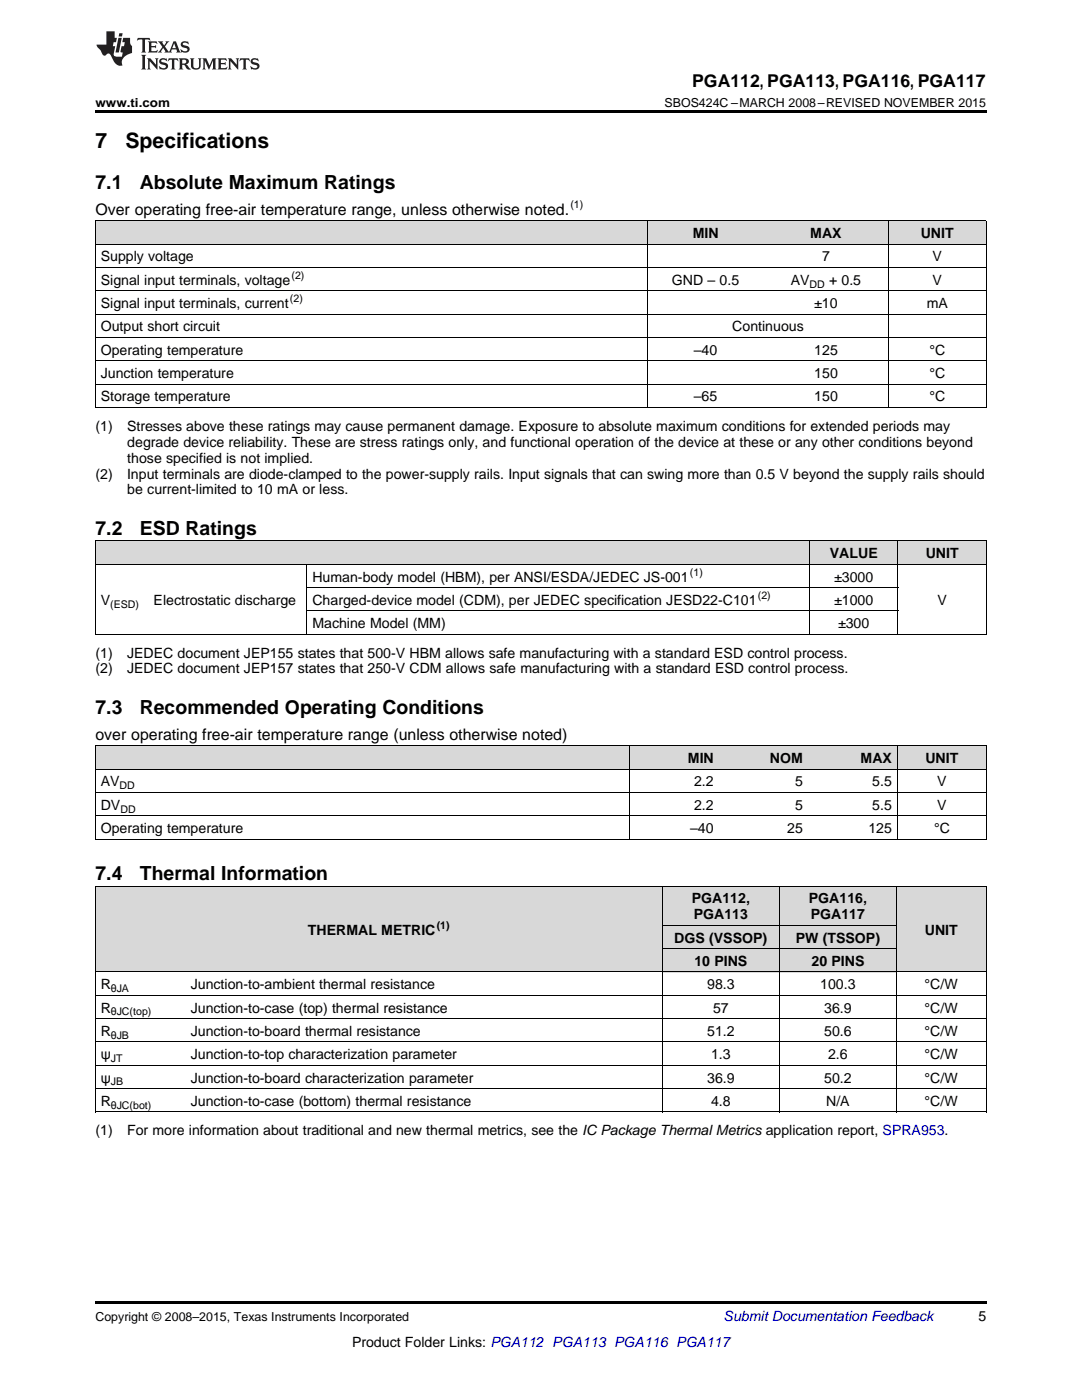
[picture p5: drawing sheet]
<svg xmlns="http://www.w3.org/2000/svg" width="216mm" height="279mm" viewBox="0 0 216 279" stroke-linecap="round" stroke-linejoin="round" font-family="sans-serif">
<defs><g id="words">
<g font-size="4.2">
<text x="19" y="29.6">7</text>
<text x="25" y="29.6">Specifications</text>
</g>
<g font-size="3.9">
<text x="19" y="37.7">7.1</text>
<text x="27.9" y="37.7">Absolute Maximum Ratings</text>
<text x="19" y="106.8">7.2</text>
<text x="27.9" y="106.8">ESD Ratings</text>
<text x="19" y="142.5">7.3</text>
<text x="27.9" y="142.5">Recommended Operating Conditions</text>
<text x="19" y="175.6">7.4</text>
<text x="27.9" y="175.6">Thermal Information</text>
</g>
<text font-size="3.5" x="138.1" y="17.3">PGA112, PGA113, PGA116, PGA117</text>
<g font-size="3.2">
<text x="19" y="42.9">Over operating free-air temperature range, unless otherwise noted.</text>
<text x="19" y="147.6">over operating free-air temperature range (unless otherwise noted)</text>
</g>
<g font-size="2.8">
<text x="138.2" y="47.5">MIN</text>
<text x="161.7" y="47.5">MAX</text>
<text x="183.7" y="47.5">UNIT</text>
<text x="20.1" y="52.2">Supply voltage</text>
<text x="164" y="52.2">7</text>
<text x="186.1" y="52.2">V</text>
<text x="20.1" y="56.8">Signal input terminals, voltage</text>
<text x="134.1" y="56.8">GND – 0.5</text>
<text x="157.8" y="56.8">AV</text>
<text x="165.4" y="56.8">+ 0.5</text>
<text x="186.1" y="56.8">V</text>
<text x="20.1" y="61.5">Signal input terminals, current</text>
<text x="162.5" y="61.5">±10</text>
<text x="184.9" y="61.5">mA</text>
<text x="20.1" y="66.1">Output short circuit</text>
<text x="20.1" y="70.8">Operating temperature</text>
<text x="138.4" y="70.8">–40</text>
<text x="146.1" y="66.1">Continuous</text>
<text x="162.5" y="70.8">125</text>
<text x="185.5" y="70.8">°C</text>
<text x="20.1" y="75.5">Junction temperature</text>
<text x="162.5" y="75.5">150</text>
<text x="185.5" y="75.5">°C</text>
<text x="20.1" y="80.1">Storage temperature</text>
<text x="138.4" y="80.1">–65</text>
<text x="162.5" y="80.1">150</text>
<text x="185.5" y="80.1">°C</text>
<text x="19" y="86">(1)</text>
<text x="25.4" y="86">Stresses above these ratings may cause permanent damage. Exposure to absolute maximum conditions for extended periods may</text>
<text x="25.4" y="89.1">degrade device reliability. These are stress ratings only, and functional operation of the device at these or any other conditions beyond</text>
<text x="19" y="95.5">(2)</text>
<text x="25.4" y="95.5">Input terminals are diode-clamped to the power-supply rails. Input signals that can swing more than 0.5 V beyond the supply rails should</text>
<text x="25.4" y="92.3">those specified is not implied.</text>
<text x="25.4" y="98.7">be current-limited to 10 mA or less.</text>
<text x="165.6" y="111.4">VALUE</text>
<text x="184.7" y="111.4">UNIT</text>
<text x="62.3" y="116.1">Human-body model (HBM), per ANSI/ESDA/JEDEC JS-001</text>
<text x="166.5" y="116.1">±3000</text>
<text x="20.1" y="120.7">V</text>
<text x="30.7" y="120.7">Electrostatic discharge</text>
<text x="62.3" y="120.7">Charged-device model (CDM), per JEDEC specification JESD22-C101</text>
<text x="62.3" y="125.4">Machine Model (MM)</text>
<text x="166.5" y="120.7">±1000</text>
<text x="167.3" y="125.4">±300</text>
<text x="187" y="120.7">V</text>
<text x="19" y="131.2">(1)</text>
<text x="25.4" y="131.2">JEDEC document JEP155 states that 500-V HBM allows safe manufacturing with a standard ESD control process.</text>
<text x="19" y="134.4">(2)</text>
<text x="25.4" y="134.4">JEDEC document JEP157 states that 250-V CDM allows safe manufacturing with a standard ESD control process.</text>
<text x="137.3" y="152.3">MIN</text>
<text x="153.6" y="152.3">NOM</text>
<text x="171.7" y="152.3">MAX</text>
<text x="184.6" y="152.3">UNIT</text>
<text x="20.1" y="157">AV</text>
<text x="20.1" y="161.6">DV</text>
<text x="138.5" y="157">2.2</text>
<text x="138.5" y="161.6">2.2</text>
<text x="158.6" y="157">5</text>
<text x="158.6" y="161.6">5</text>
<text x="174.1" y="157">5.5</text>
<text x="174.1" y="161.6">5.5</text>
<text x="187" y="157">V</text>
<text x="187" y="161.6">V</text>
<text x="20.1" y="166.3">Operating temperature</text>
<text x="137.7" y="166.3">–40</text>
<text x="157.1" y="166.3">25</text>
<text x="173.3" y="166.3">125</text>
<text x="186.4" y="166.3">°C</text>
<text x="138" y="180.3">PGA112,</text>
<text x="138.4" y="183.4">PGA113</text>
<text x="161.4" y="180.3">PGA116,</text>
<text x="161.8" y="183.4">PGA117</text>
<text x="61.5" y="186.5">THERMAL METRIC</text>
<text x="134.5" y="188.1">DGS (VSSOP)</text>
<text x="158.8" y="188.1">PW (TSSOP)</text>
<text x="184.5" y="186.5">UNIT</text>
<text x="20.1" y="197.4">R</text>
<text x="38.1" y="197.4">Junction-to-ambient thermal resistance</text>
<text x="138.6" y="192.8">10 PINS</text>
<text x="141.1" y="197.4">98.3</text>
<text x="161.9" y="192.8">20 PINS</text>
<text x="163.7" y="197.4">100.3</text>
<text x="184.5" y="197.4">°C/W</text>
<text x="20.1" y="202.1">R</text>
<text x="38.1" y="202.1">Junction-to-case (top) thermal resistance</text>
<text x="142.3" y="202.1">57</text>
<text x="164.5" y="202.1">36.9</text>
<text x="184.5" y="202.1">°C/W</text>
<text x="20.1" y="206.7">R</text>
<text x="38.1" y="206.7">Junction-to-board thermal resistance</text>
<text x="141.1" y="206.7">51.2</text>
<text x="164.5" y="206.7">50.6</text>
<text x="184.5" y="206.7">°C/W</text>
<text x="20.1" y="211.4">ψ</text>
<text x="38.1" y="211.4">Junction-to-top characterization parameter</text>
<text x="141.9" y="211.4">1.3</text>
<text x="165.2" y="211.4">2.6</text>
<text x="184.5" y="211.4">°C/W</text>
<text x="20.1" y="216">ψ</text>
<text x="20.1" y="220.7">R</text>
<text x="38.1" y="216">Junction-to-board characterization parameter</text>
<text x="38.1" y="220.7">Junction-to-case (bottom) thermal resistance</text>
<text x="141.1" y="216">36.9</text>
<text x="141.9" y="220.7">4.8</text>
<text x="164.5" y="216">50.2</text>
<text x="164.9" y="220.7">N/A</text>
<text x="184.5" y="216">°C/W</text>
<text x="184.5" y="220.7">°C/W</text>
<text x="19" y="226.6">(1)</text>
<text x="25.4" y="226.6">For more information about traditional and new thermal metrics, see the IC Package Thermal Metrics application report, SPRA953.</text>
<text x="195.3" y="263.6">5</text>
<text x="70.2" y="268.9">Product Folder Links: PGA112 PGA113 PGA116 PGA117</text>
</g>
<text font-size="2.8" fill="#0000c8" x="144.4" y="263.6">Submit Documentation Feedback</text>
<g font-size="2.5">
<text x="19" y="21.4">www.ti.com</text>
<text x="132.6" y="21.4">SBOS424C –MARCH 2008–REVISED NOVEMBER 2015</text>
<text x="19" y="263.6">Copyright © 2008–2015, Texas Instruments Incorporated</text>
</g>
<g font-size="2.1">
<text x="113.8" y="41.6">(1)</text>
<text x="58.2" y="55.7">(2)</text>
<text x="161.5" y="57.4">DD</text>
<text x="57.9" y="60.4">(2)</text>
<text x="137.7" y="114.9">(1)</text>
<text x="151.2" y="119.6">(2)</text>
<text x="22" y="121.3">(ESD)</text>
<text x="23.8" y="157.5">DD</text>
<text x="24" y="162.2">DD</text>
<text x="87.1" y="185.4">(1)</text>
<text x="22.1" y="198">θJA</text>
<text x="22.1" y="202.6">θJC(top)</text>
<text x="22.1" y="207.3">θJB</text>
<text x="22.1" y="211.9">JT</text>
<text x="22.1" y="216.6">JB</text>
<text x="22.1" y="221.3">θJC(bot)</text>
</g>
</g></defs>
<g fill="#d8d8d8">
<path d="M19 176.9h18v17.1h-18z"/>
<path d="M37 176.9h95.2v17.1h-95.2z"/>
<path d="M132.2 189.4h23.3v4.6h-23.3z"/>
<path d="M155.5 189.4h23.4v4.6h-23.4z"/>
<path d="M178.9 176.9h17.9v17.1h-17.9z"/>
<path d="M132.2 184.7h23.3v4.7h-23.3z"/>
<path d="M155.5 184.7h23.4v4.7h-23.4z"/>
<path d="M132.2 176.9h23.3v7.8h-23.3z"/>
<path d="M155.5 176.9h23.4v7.8h-23.4z"/>
<path d="M19 148.9h53.4v4.7h-53.4z"/>
<path d="M72.4 148.9h53.3v4.7h-53.3z"/>
<path d="M125.7 148.9h17.8v4.7h-17.8z"/>
<path d="M143.5 148.9h17.8v4.7h-17.8z"/>
<path d="M161.3 148.9h17.8v4.7h-17.8z"/>
<path d="M179.1 148.9h17.7v4.7h-17.7z"/>
<path d="M19 108h10.6v4.7h-10.6z"/>
<path d="M29.6 108h31.7v4.7h-31.7z"/>
<path d="M61.3 108h100.3v4.7h-100.3z"/>
<path d="M161.6 108h17.6v4.7h-17.6z"/>
<path d="M179.2 108h17.6v4.7h-17.6z"/>
<path d="M19 44.1h19.6v4.7h-19.6z"/>
<path d="M38.6 44.1h90.7v4.7h-90.7z"/>
<path d="M129.3 44.1h23.1v4.7h-23.1z"/>
<path d="M152.4 44.1h24.9v4.7h-24.9z"/>
<path d="M177.3 44.1h19.5v4.7h-19.5z"/>
</g>
<g fill="#000">
<path d="M19 22h177.8v.5h-177.8zM19 126.6h.2zM61.2 126.6h.1zM161.5 126.6h.1zM179.1 126.6h.1zM196.7 126.6h.1zM19 167.5h.2zM125.6 167.5h.1zM179 167.5h.1zM196.7 167.5h.1zM19 221.9l.2 .1zM132.1 221.9l.1 .1z"/>
<path d="M155.4 221.9l.1 .1zM178.8 221.9l.1 .1zM196.7 221.9l.1 .1zM19 259.7h177.8v.5h-177.8z"/>
</g>
<g fill="none" stroke="#000" stroke-width=".2">
<path d="M19 58h177.8M19 53.4h177.8M19 48.7h177.8M19 44.1h177.8M19.1 44.1v37.3M129.2 44.1v37.3M177.2 44.1v37.3M196.8 44.1v37.3M19 76.7h177.8M19 72h177.8M19 67.4h177.8M19 62.7h177.8"/>
<path d="M19 81.3h177.8M19 112.6h177.8M19 108h177.8M19.1 108v18.6M61.2 112.6v14M61.3 117.3h117.9M161.6 108v18.6M179.2 108v18.6M196.8 108v18.6M19 126.6h177.8M61.3 121.9h117.9M19 158.2h177.8"/>
<path d="M19 153.5h177.8M19 148.9h177.8M19.1 148.9v18.6M125.7 148.9v18.6M179 148.9v18.6M196.8 148.9v18.6M19 176.8h177.8M19 167.5h177.8M19 162.8h177.8M19.1 176.8v45.2M132.1 176.8v45.2M155.5 176.8v45.2"/>
<path d="M178.8 176.8v45.2M196.8 176.8v45.2M19 198.6h177.8M19 194h177.8M132.2 189.3h46.7M132.2 184.7h46.7M19 217.3h177.8M19 212.6h177.8M19 207.9h177.8M19 203.3h177.8M19 221.9h177.8"/>
</g>
<g fill="#231f20">
<path d="M27.5 7.6l-.1 .5 .4-.2h.6v.1v2.1l-.2 .4h1l-.3-.4v-2.1l.1-.1h.5l.5 .2-.2-.5zM29.5 8.3l.2 .3v1.5l-.2 .4h1.8l.2-.6a1.04 1.04 0 0 1-1.3 .2v-.7h.6l.3 .2v-.6l-.3 .2h-.6v-.6l.8-.1 .4 .3-.2-.5zM31.5 8.3l.9 1.1-.9 1.1h.8l-.2-.2 .5-.7 .4 .7-.2 .2h1.5l-.1-.2 .1-.4h.9l.1 .4-.2 .2h1l-.3-.3-.7-1.9h-.5l-.9 2-.8-1 .9-1h-.8l.1 .3-.3 .5-.4-.6 .2-.2zM34.7 8.6l.4 1h-.7zM36.3 8.4a.63 .63 0 0 0-.2 .7 .63 .63 0 0 0 .6 .4l.6 .2 .1 .2a.75 .75 0 0 1-.7 .4 .75 .75 0 0 1-.6-.5l.1 .7 .1-.1a1.11 1.11 0 0 0 1.5-.6 1.13 1.13 0 0 0-1.2-.8l-.1-.4a1.04 1.04 0 0 1 1.2 .2l-.2-.5-.1 .1-.5-.2zM28.2 10.9l.2 .4v2.2l-.2 .4h1l-.3-.4v-2.2l.3-.4zM29.3 11.6l.3 .4v1.5l-.3 .4h.8l-.2-.4v-1.3l1.5 1.7v-1.9l.2-.4h-.7l.2 .4v.9l-1.1-1.3zM32 11.8a.62 .62 0 0 0-.2 .7 .62 .62 0 0 0 .6 .4l.6 .1 .1 .3a.76 .76 0 0 1-.7 .3 .76 .76 0 0 1-.6-.4l.1 .7 .1-.1a1.11 1.11 0 0 0 1.5-.6 1.13 1.13 0 0 0-1.2-.8l-.1-.4a1.04 1.04 0 0 1 1.2 .2l-.2-.6-.1 .1-.5-.1zM33.7 11.6l-.2 .6a.61 .61 0 0 1 .8-.3v1.6l-.2 .4h.9l-.2-.4v-1.6a.63 .63 0 0 1 .8 .3l-.2-.6zM35.6 11.6l.3 .4v1.5l-.3 .4h1l-.2-.2v-.8l.5 .2a.76 .76 0 0 0 1.2 .7l-1-1a.58 .58 0 0 0 .6-.5 .58 .58 0 0 0-.5-.6zM36.4 11.9h.1a.45 .45 0 0 1 .5 .1 .45 .45 0 0 1 .1 .5l-.7 .2zM37.9 11.6l.2 .2a2.17 2.17 0 0 0 .3 1.9 .99 .99 0 0 0 1.6-.6v-1.1l.2-.4h-.7l.2 .2a1.92 1.92 0 0 1-.2 1.8 .6 .6 0 0 1-.9-.5v-1.1l.2-.4zM40.4 11.6l.2 .4v1.5l-.2 .4h.7l-.2-.4v-1.4l.8 1.8 .8-1.8v1.4l-.2 .4h.9l-.2-.4v-1.5l.2-.4h-.8l-.6 1.5-.6-1.5zM43.4 11.6l.2 .4v1.5l-.2 .4h1.8l.2-.6a1.04 1.04 0 0 1-1.3 .1v-.6h.5l.4 .2v-.6l-.4 .2h-.5v-.7h.8l.3 .3-.1-.6zM45.5 11.6l.2 .4v1.5l-.2 .4h.7l-.2-.4v-1.3l1.5 1.7v-1.9l.2-.4h-.7l.2 .4v.9l-1.1-1.3zM47.9 11.6l-.1 .6a.61 .61 0 0 1 .8-.3v1.6l-.3 .4h1l-.3-.4 .1-1.6a.63 .63 0 0 1 .7 .3l-.1-.6zM50.2 11.8a.62 .62 0 0 0-.2 .7 .62 .62 0 0 0 .6 .4l.6 .1 .2 .3a.76 .76 0 0 1-.8 .3 .76 .76 0 0 1-.6-.4l.1 .7 .2-.1a1.11 1.11 0 0 0 1.5-.6 1.13 1.13 0 0 0-1.3-.8l-.1-.4a1.04 1.04 0 0 1 1.2 .2l-.1-.6-.2 .1-.5-.1z"/>
<path d="M21.2 6.3v2.6h-1.9l.1 .4 .7 .9a.91 .91 0 0 0 1 .8 .56 .56 0 0 1 .5-.3 .56 .56 0 0 1 .5 .3l.4 .8a1.53 1.53 0 0 0 1.9 1.2 1.54 1.54 0 0 1 1-2.1l.9-.3v-1.4a1.52 1.52 0 0 1-.3-1.6h-1.4l-.2 .8h.5l-.2 .8h-.4l-.2 1v.2l.4 .1-.2 .8a1.93 1.93 0 0 1-1.6-.3l.3-1.8h-.5l.2-.8h.4l.2-.8h-.4v-1.3zM23.6 7.6l-.6 2.9h.7l.6-2.9zM23.8 6.6l-.1 .7h.6l.2-.7z"/>
</g>
<use href="#words"/>
</svg>
